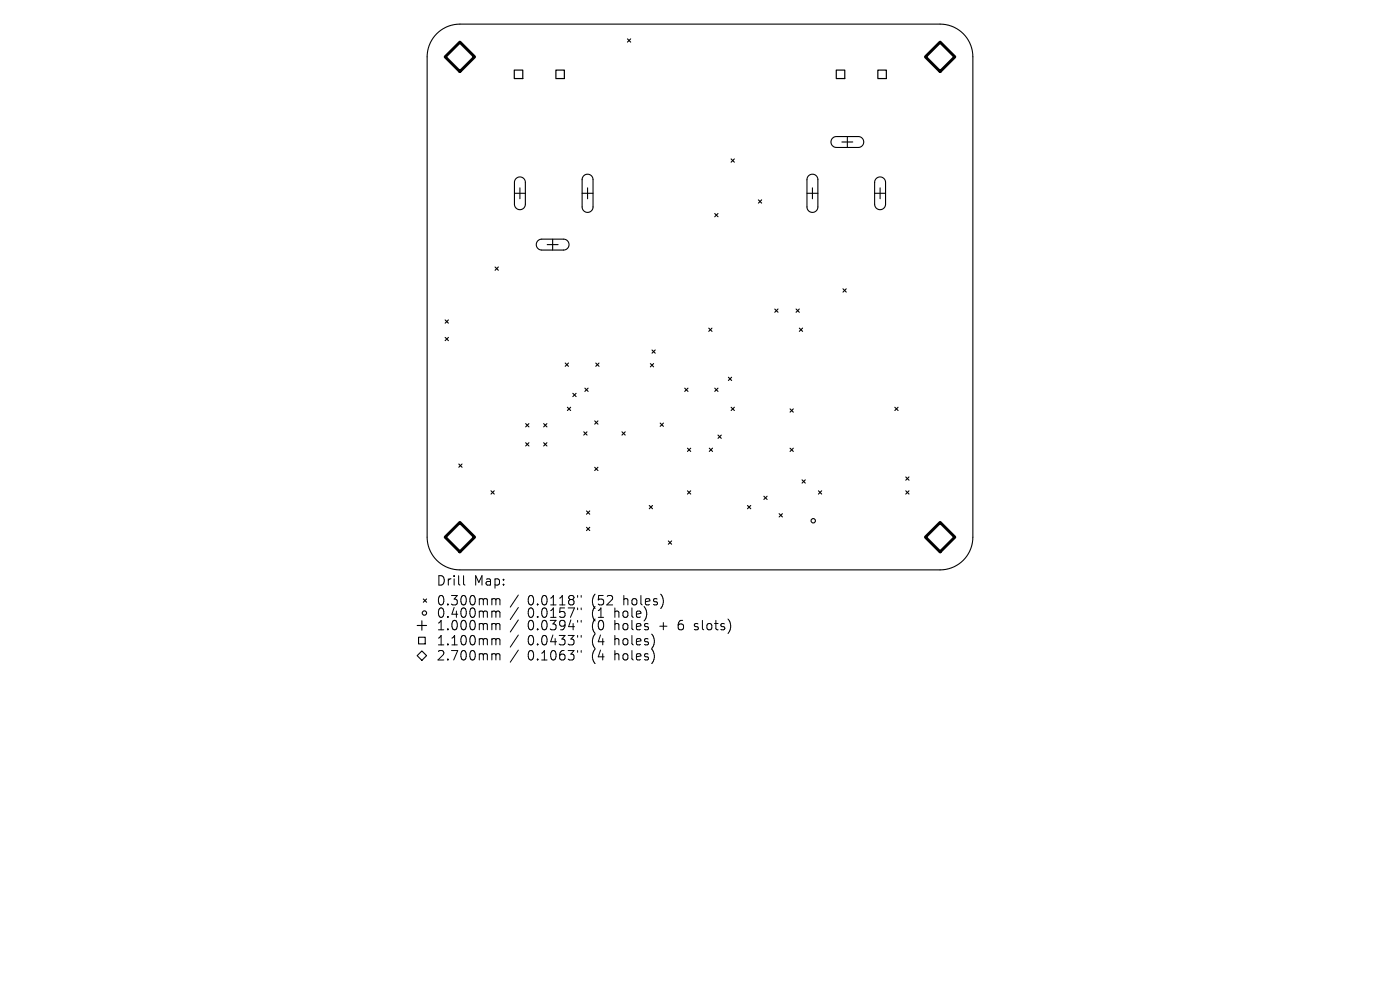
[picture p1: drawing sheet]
<svg xmlns="http://www.w3.org/2000/svg" width="297mm" height="210mm" viewBox="0 0 297 210" stroke-linecap="round" stroke-linejoin="round" font-family="sans-serif">
<defs><g id="words">
<g font-size="2.8">
<text x="92.5" y="124.5">Drill</text>
<text x="100.5" y="124.5">Map:</text>
<text x="92.5" y="128.7">0.300mm</text>
<text x="92.5" y="131.3">0.400mm</text>
<text x="111.9" y="128.7">0.0118&quot;</text>
<text x="111.9" y="131.3">0.0157&quot;</text>
<text x="125.7" y="128.7">(52</text>
<text x="125.7" y="131.3">(1</text>
<text x="130.6" y="131.3">hole)</text>
<text x="132.5" y="128.7">holes)</text>
<text x="92.5" y="134">1.000mm</text>
<text x="92.5" y="137.2">1.100mm</text>
<text x="111.9" y="134">0.0394&quot;</text>
<text x="111.9" y="137.2">0.0433&quot;</text>
<text x="125.7" y="134">(0</text>
<text x="125.7" y="137.2">(4</text>
<text x="130.6" y="134">holes</text>
<text x="130.6" y="137.2">holes)</text>
<text x="140.4" y="134">+</text>
<text x="144.6" y="134">6</text>
<text x="148.2" y="134">slots)</text>
<text x="92.5" y="140.4">2.700mm</text>
<text x="111.9" y="140.4">0.1063&quot;</text>
<text x="125.7" y="140.4">(4</text>
<text x="130.6" y="140.4">holes)</text>
</g>
</g></defs>
<g fill="none" stroke="#000" stroke-width=".23">
<path d="M92.6 7.2a6.9 6.9 0 0 1 5-2.1h101.8a6.9 6.9 0 0 1 7 7v101.8a6.9 6.9 0 0 1-7 7h-101.8a6.9 6.9 0 0 1-7-7v-101.8a6.9 6.9 0 0 1 2-4.9zM133.1 8.2l.7 .7M133.8 8.2l-.7 .7M109.1 38.7v4.6a1.16 1.16 0 0 0 1.2 1.2 1.16 1.16 0 0 0 1.2-1.2v-4.6M109.1 38.7a1.16 1.16 0 0 1 1.2-1.2 1.16 1.16 0 0 1 1.2 1.2M110.3 39.8v2.4M123.8 37.3a1.16 1.16 0 0 1 1.3-.3 1.16 1.16 0 0 1 .7 1.1v5.8a1.16 1.16 0 0 1-1.1 1.2 1.16 1.16 0 0 1-1.2-1.2v-5.9zM124.7 39.8v2.4M155.1 33.7l.7 .7M155.8 33.7l-.7 .7M171.5 37.3a1.16 1.16 0 0 1 1.3-.3 1.16 1.16 0 0 1 .7 1.1v5.8a1.16 1.16 0 0 1-1.1 1.2 1.16 1.16 0 0 1-1.2-1.2v-5.9zM172.4 39.8v2.4"/>
<path d="M176.6 29.3l.7-.3h4.8a1.16 1.16 0 0 1 1.1 1.1 1.16 1.16 0 0 1-1.1 1.2h-4.7a1.16 1.16 0 0 1-1-.7 1.16 1.16 0 0 1 .2-1.3zM178.6 30.1h2.3M179.8 29v2.3M185.5 38.7a1.16 1.16 0 0 1 1.2-1.2 1.16 1.16 0 0 1 1.2 1.2M185.5 38.7v4.6a1.16 1.16 0 0 0 1.2 1.2 1.16 1.16 0 0 0 1.2-1.2v-4.6M186.7 39.8v2.4M105 56.6l.7 .7M105.7 56.6l-.7 .7M109.1 41h2.4M114.1 51.1l.7-.4h4.8a1.16 1.16 0 0 1 1.1 1.2 1.16 1.16 0 0 1-1.1 1.1h-4.7a1.16 1.16 0 0 1-1-.7 1.16 1.16 0 0 1 .2-1.2zM116.1 51.9h2.3M117.2 50.7v2.3"/>
<path d="M123.5 41h2.3M151.6 45.3l.7 .7M152.3 45.3l-.7 .7M160.9 42.4l.7 .7M161.6 42.4l-.7 .7M171.2 41h2.3M185.5 41h2.4M94.4 67.9l.7 .7M94.4 71.6l.7 .7M95.1 67.9l-.7 .7M95.1 71.6l-.7 .7M119.9 77l.7 .7"/>
<path d="M120.6 77l-.7 .7M126.4 77l.7 .7M127.1 77l-.7 .7M138 77.1l.7 .7M138.3 74.2l.7 .7M138.7 77.1l-.7 .7M139 74.2l-.7 .7M150.4 69.6l.6 .7M151 69.6l-.6 .7M164.4 65.5l.7 .7M165.1 65.5l-.7 .7M168.9 65.5l.7 .7"/>
<path d="M169.6 65.5l-.7 .7M169.6 69.6l.7 .7M170.3 69.6l-.7 .7M178.8 61.3l.7 .7M179.5 61.3l-.7 .7M97.3 98.4l.7 .7M98 98.4l-.7 .7M111.5 89.9l.7 .7M111.5 93.9l.7 .7M112.2 89.9l-.7 .7M112.2 93.9l-.7 .7M115.3 89.9l.7 .7"/>
<path d="M115.3 93.9l.7 .7M116 89.9l-.7 .7M116 93.9l-.7 .7M120.4 86.4l.7 .7M121.1 86.4l-.7 .7M121.5 83.4l.7 .7M122.2 83.4l-.7 .7M123.8 91.6l.7 .7M124.1 82.3l.7 .7M124.5 91.6l-.7 .7M124.8 82.3l-.7 .7M126.2 89.3l.7 .7"/>
<path d="M126.2 99.1l.7 .7M126.9 89.3l-.7 .7M126.9 99.1l-.7 .7M131.9 91.6l.7 .7M132.6 91.6l-.7 .7M140 89.7l.7 .7M140.7 89.7l-.7 .7M145.3 82.3l.7 .7M145.8 95.1l.7 .7M146 82.3l-.7 .7M146.5 95.1l-.7 .7M150.5 95.1l.7 .7"/>
<path d="M151.2 95.1l-.7 .7M151.6 82.3l.7 .7M152.3 82.3l-.7 .7M152.3 92.3l.7 .7M153 92.3l-.7 .7M154.5 80l.7 .7M155.1 86.4l.7 .7M155.2 80l-.7 .7M155.8 86.4l-.7 .7M167.6 86.7l.7 .7M167.6 95.1l.7 .7M168.3 86.7l-.7 .7"/>
<path d="M168.3 95.1l-.7 .7M189.8 86.4l.7 .7M190.5 86.4l-.7 .7M104.2 104.1l.7 .7M104.9 104.1l-.7 .7M124.4 108.4l.7 .7M124.4 111.9l.7 .7M125.1 108.4l-.7 .7M125.1 111.9l-.7 .7M137.7 107.2l.7 .7M138.4 107.2l-.7 .7M141.8 114.8l.7 .6"/>
<path d="M142.5 114.8l-.7 .6M145.8 104.1l.7 .7M146.5 104.1l-.7 .7M158.6 107.2l.7 .7M159.3 107.2l-.7 .7M162 105.3l.7 .7M162.7 105.3l-.7 .7M165.3 109l.7 .7M166 109l-.7 .7M170.2 101.8l.6 .7M170.8 101.8l-.6 .7M173.6 104.1l.7 .7"/>
<path d="M174.3 104.1l-.7 .7M192.1 101.2l.7 .7M192.1 104.1l.7 .7M192.8 101.2l-.7 .7M192.8 104.1l-.7 .7M88.5 139.1l1-1 1 1-1 1zM88.5 132.7h2M88.8 135.2h1.4v1.4h-1.4zM89.5 131.7v2M89.8 127.1l.7 .7M90.5 127.1l-.7 .7"/>
<circle cx="172.5" cy="110.5" r=".46"/>
<circle cx="90" cy="130" r=".46"/>
</g>
<path d="M109.1 14.9h1.8v1.8h-1.8zM117.9 14.9h1.8v1.8h-1.8zM177.4 14.9h1.8v1.8h-1.8zM186.2 14.9h1.8v1.8h-1.8z" fill="none" stroke="#000" stroke-width=".25"/>
<path d="M94.4 12.1l3.2-3.2 3.1 3.2-3.1 3.1zM196.3 12.1l3.1-3.2 3.2 3.2-3.2 3.1zM94.4 113.9l3.2-3.1 3.1 3.1-3.1 3.2zM196.3 113.9l3.1-3.1 3.2 3.1-3.2 3.2z" fill="none" stroke="#000" stroke-width=".63"/>
<g fill="none" stroke="#000" stroke-width=".21">
<path d="M98.3 122.1v1.7l.3 .3M104.6 127h.3l.3 .3M104.6 129.6h.3l.3 .3M104.6 132.3l.5 .1 .1 .2M104.6 135.5l.5 .1 .1 .2M104.6 138.7h.3l.3 .3M105.2 127.3l.3-.3 .5 .1 .1 1.2M105.2 127.3v1M105.2 129.9v1.1M105.2 132.6v1M105.2 135.8v1M105.2 139v1"/>
<path d="M105.2 129.9l.3-.3 .5 .1 .1 1.3M105.2 132.6l.3-.3 .5 .1 .1 1.2M105.2 135.8l.3-.3 .5 .1 .1 1.2M105.2 139l.3-.3 .5 .1 .1 1.2M110 126.2l-1.8 2.6M110 128.9l-1.8 2.5M110 131.5l-1.8 2.6M110 134.7l-1.8 2.6M110 137.9l-1.8 2.6M122.5 126.3v.4M122.5 129v.3M122.5 131.6v.4"/>
<path d="M122.5 134.8v.4M122.5 138v.4M123.3 126.3v.4M123.3 129v.3M123.3 131.6v.4M123.3 134.8v.4M123.3 138v.4M147.3 133.5l.2 .1M147.4 132.4v.4"/>
</g>
<use href="#words"/>
</svg>
